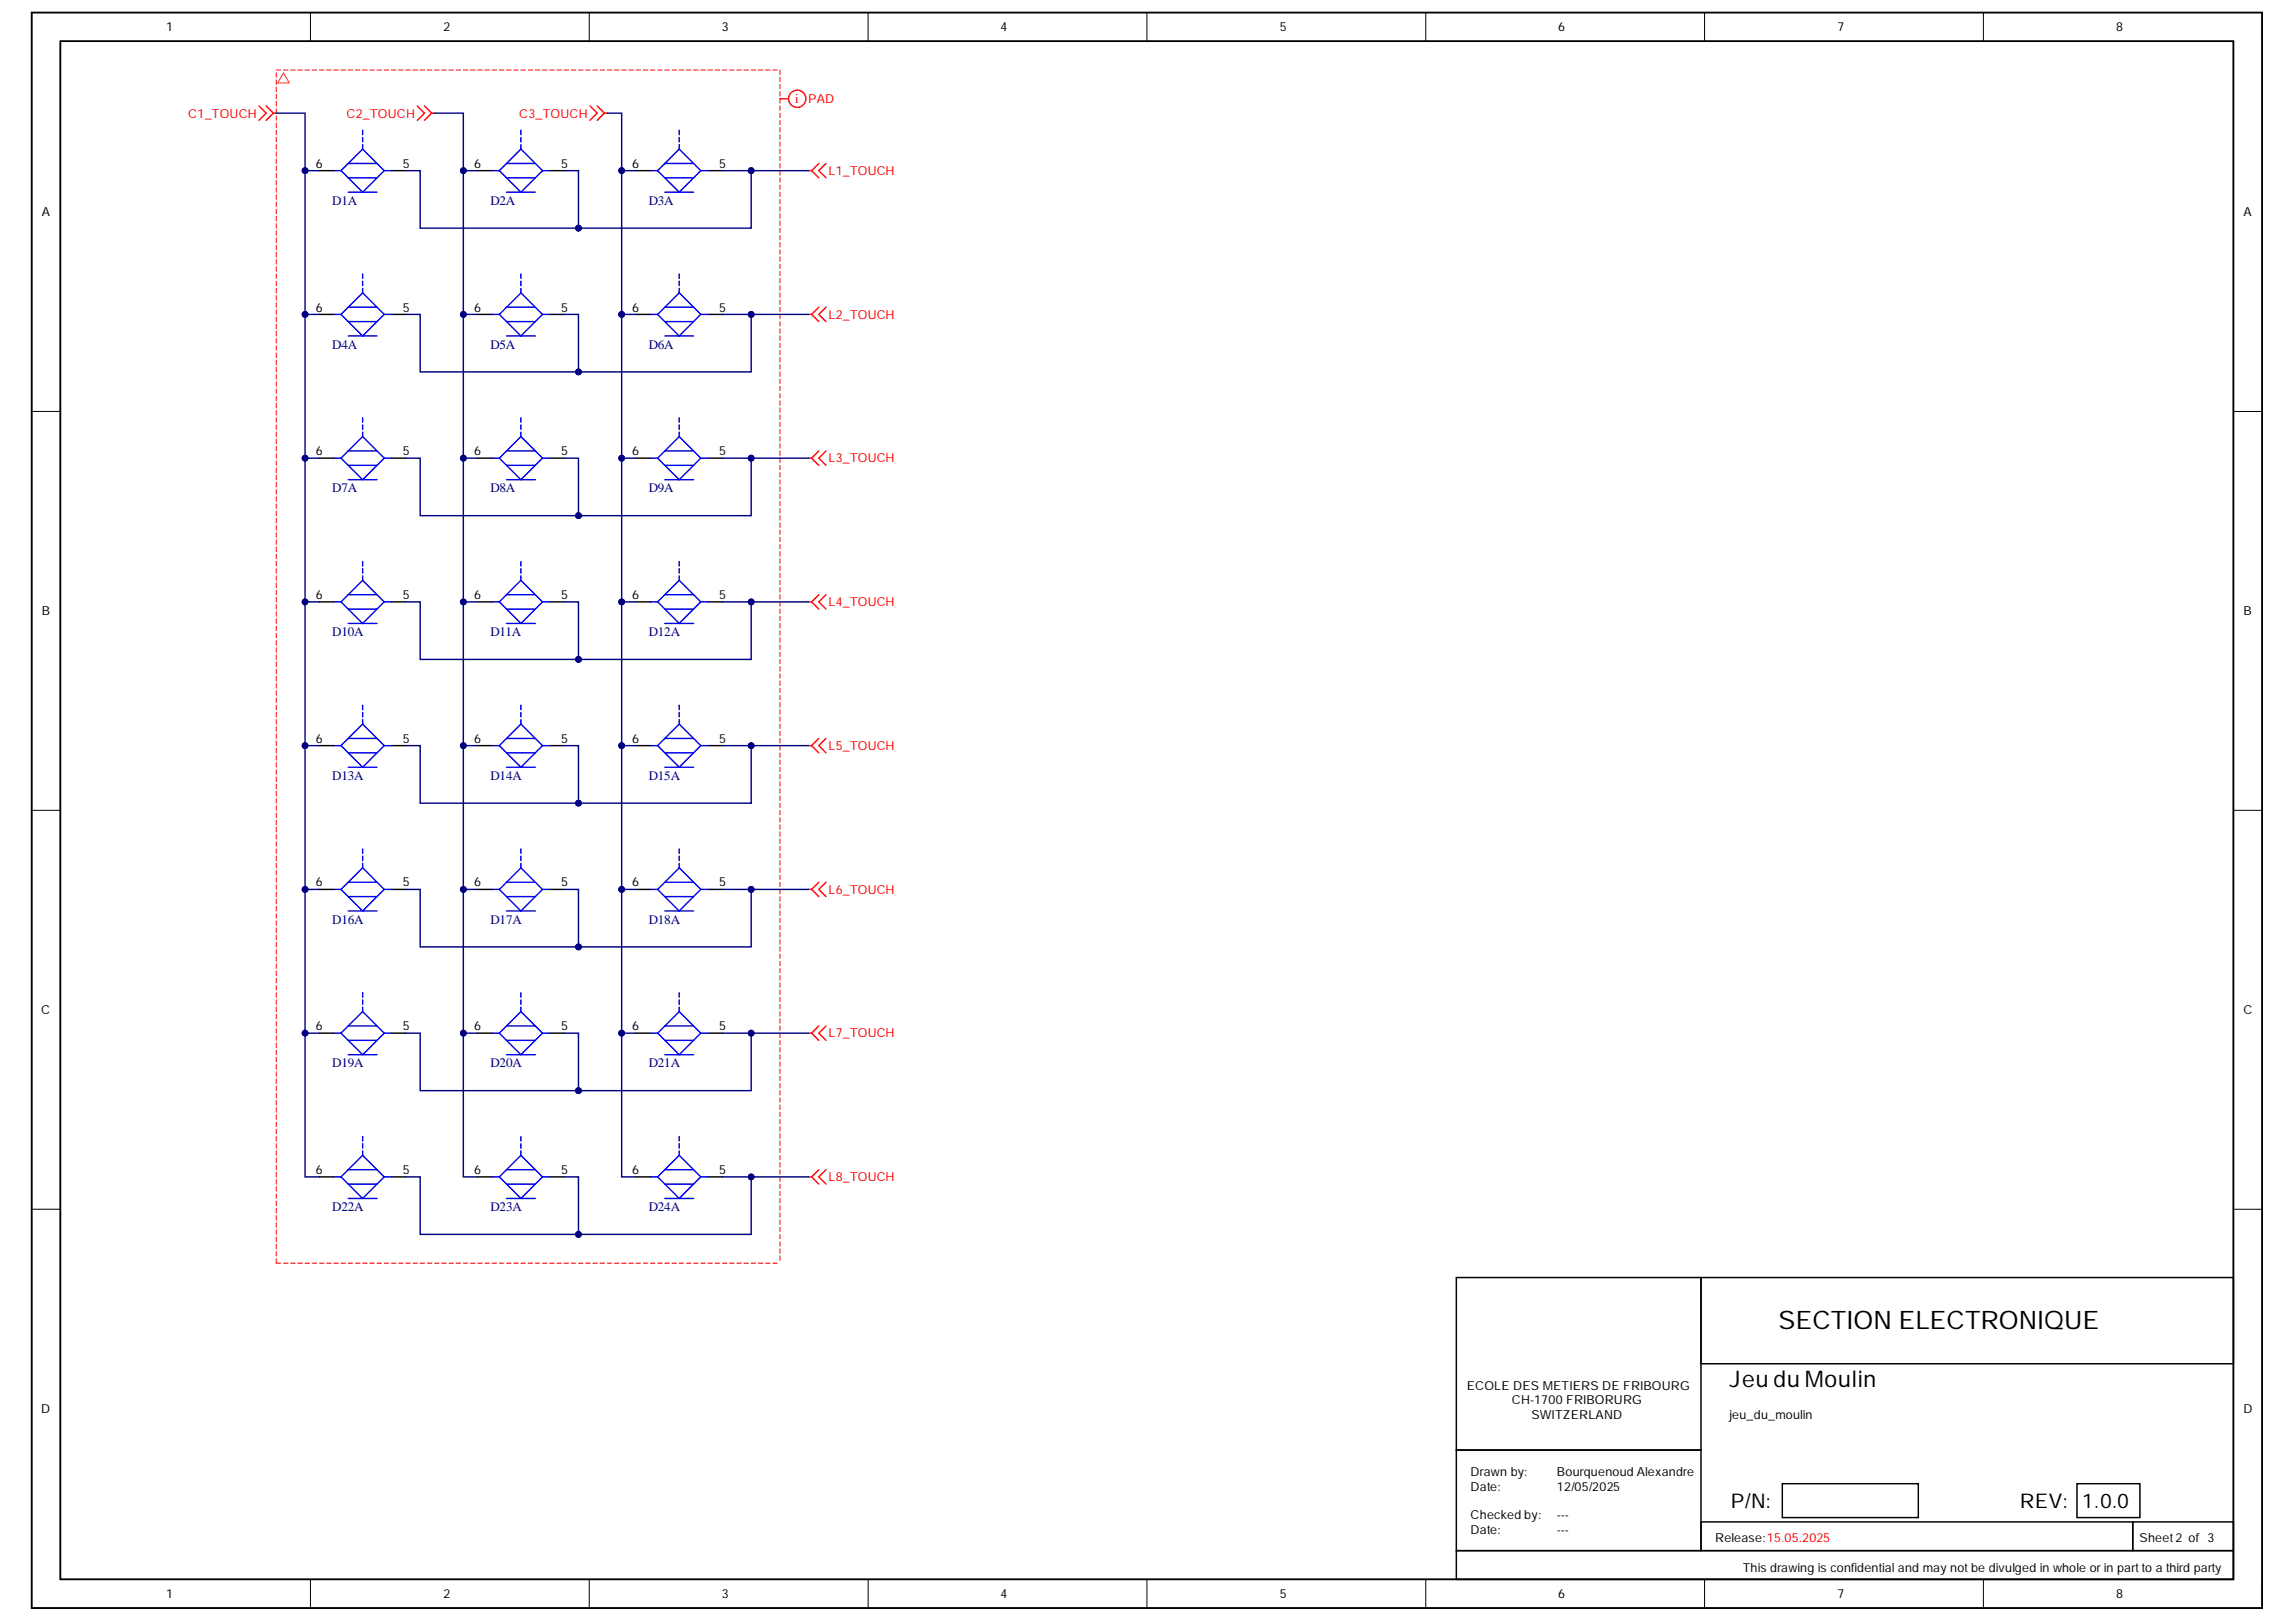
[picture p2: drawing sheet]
<svg xmlns="http://www.w3.org/2000/svg" width="297mm" height="210mm" viewBox="0 0 297 210" stroke-linecap="round" stroke-linejoin="round" font-family="sans-serif">
<defs><g id="words">
<text font-size="3.3" x="230.1" y="172">SECTION ELECTRONIQUE</text>
<text font-size="3" x="223.8" y="179.5">Jeu du Moulin</text>
<g font-size="2.6">
<text x="223.9" y="195.1">P/N:</text>
<text x="261.3" y="195.1">REV:</text>
<text x="269.4" y="195.1">1.0.0</text>
</g>
<text font-size="1.7" fill="#f00" x="102.9" y="13.4">i</text>
<g font-size="1.7" fill="#000080">
<text x="43" y="26.5">D1A</text>
<text x="63.4" y="26.5">D2A</text>
<text x="83.9" y="26.5">D3A</text>
<text x="43" y="45.1">D4A</text>
<text x="63.4" y="45.1">D5A</text>
<text x="83.9" y="45.1">D6A</text>
<text x="43" y="63.7">D7A</text>
<text x="63.4" y="63.7">D8A</text>
<text x="83.9" y="63.7">D9A</text>
<text x="43" y="82.3">D10A</text>
<text x="63.4" y="82.3">D11A</text>
<text x="83.9" y="82.3">D12A</text>
<text x="43" y="100.9">D13A</text>
<text x="63.4" y="100.9">D14A</text>
<text x="83.9" y="100.9">D15A</text>
<text x="43" y="119.5">D16A</text>
<text x="63.4" y="119.5">D17A</text>
<text x="83.9" y="119.5">D18A</text>
<text x="43" y="138.1">D19A</text>
<text x="63.4" y="138.1">D20A</text>
<text x="83.9" y="138.1">D21A</text>
<text x="43" y="156.7">D22A</text>
<text x="63.4" y="156.7">D23A</text>
<text x="83.9" y="156.7">D24A</text>
</g>
<g font-size="1.6">
<text x="21.5" y="4.1">1</text>
<text x="57.4" y="4.1">2</text>
<text x="93.4" y="4.1">3</text>
<text x="129.4" y="4.1">4</text>
<text x="165.6" y="4.1">5</text>
<text x="201.6" y="4.1">6</text>
<text x="237.7" y="4.1">7</text>
<text x="273.8" y="4.1">8</text>
<text x="40.9" y="21.7">6</text>
<text x="52.1" y="21.7">5</text>
<text x="61.3" y="21.7">6</text>
<text x="72.6" y="21.7">5</text>
<text x="81.8" y="21.7">6</text>
<text x="93.1" y="21.7">5</text>
<text x="5.4" y="28">A</text>
<text x="290.3" y="28">A</text>
<text x="40.9" y="40.3">6</text>
<text x="52.1" y="40.3">5</text>
<text x="61.3" y="40.3">6</text>
<text x="72.6" y="40.3">5</text>
<text x="81.8" y="40.3">6</text>
<text x="93.1" y="40.3">5</text>
<text x="40.9" y="58.9">6</text>
<text x="52.1" y="58.9">5</text>
<text x="61.3" y="58.9">6</text>
<text x="72.6" y="58.9">5</text>
<text x="81.8" y="58.9">6</text>
<text x="93.1" y="58.9">5</text>
<text x="40.9" y="77.5">6</text>
<text x="52.1" y="77.5">5</text>
<text x="61.3" y="77.5">6</text>
<text x="72.6" y="77.5">5</text>
<text x="81.8" y="77.5">6</text>
<text x="93.1" y="77.5">5</text>
<text x="5.4" y="79.6">B</text>
<text x="290.3" y="79.6">B</text>
<text x="40.9" y="96.1">6</text>
<text x="52.1" y="96.1">5</text>
<text x="61.3" y="96.1">6</text>
<text x="72.6" y="96.1">5</text>
<text x="81.8" y="96.1">6</text>
<text x="93.1" y="96.1">5</text>
<text x="40.9" y="114.7">6</text>
<text x="52.1" y="114.7">5</text>
<text x="61.3" y="114.7">6</text>
<text x="72.6" y="114.7">5</text>
<text x="81.8" y="114.7">6</text>
<text x="93.1" y="114.7">5</text>
<text x="5.3" y="131.3">C</text>
<text x="290.3" y="131.3">C</text>
<text x="40.9" y="133.3">6</text>
<text x="52.1" y="133.3">5</text>
<text x="61.3" y="133.3">6</text>
<text x="72.6" y="133.3">5</text>
<text x="81.8" y="133.3">6</text>
<text x="93.1" y="133.3">5</text>
<text x="40.9" y="151.9">6</text>
<text x="52.1" y="151.9">5</text>
<text x="61.3" y="151.9">6</text>
<text x="72.6" y="151.9">5</text>
<text x="81.8" y="151.9">6</text>
<text x="93.1" y="151.9">5</text>
<text x="189.8" y="179.9">ECOLE DES METIERS DE FRIBOURG</text>
<text x="5.3" y="182.8">D</text>
<text x="195.6" y="181.7">CH-1700 FRIBORURG</text>
<text x="198.1" y="183.6">SWITZERLAND</text>
<text x="223.8" y="183.6">jeu_du_moulin</text>
<text x="290.3" y="182.8">D</text>
<text x="190.3" y="191">Drawn by:</text>
<text x="201.4" y="191">Bourquenoud Alexandre</text>
<text x="190.3" y="192.9">Date:</text>
<text x="190.3" y="196.6">Checked by:</text>
<text x="201.4" y="192.9">12/05/2025</text>
<text x="201.4" y="196.6">---</text>
<text x="190.3" y="198.5">Date:</text>
<text x="201.4" y="198.5">---</text>
<text x="221.9" y="199.6">Release:15.05.2025</text>
<text x="225.5" y="203.4">This drawing is confidential and may not be divulged in whole or in partto a third party</text>
<text x="276.8" y="199.6">Sheet2 of 3</text>
<text x="21.5" y="206.8">1</text>
<text x="57.4" y="206.8">2</text>
<text x="93.4" y="206.8">3</text>
<text x="129.4" y="206.8">4</text>
<text x="165.6" y="206.8">5</text>
<text x="201.6" y="206.8">6</text>
<text x="237.7" y="206.8">7</text>
<text x="273.8" y="206.8">8</text>
</g>
<g font-size="1.6" fill="#f00">
<text x="24.4" y="15.2">C1_TOUCH</text>
<text x="44.8" y="15.2">C2_TOUCH</text>
<text x="67.2" y="15.2">C3_TOUCH</text>
<text x="104.6" y="13.4">PAD</text>
<text x="107.2" y="22.7">L1_TOUCH</text>
<text x="107.2" y="41.2">L2_TOUCH</text>
<text x="107.2" y="59.8">L3_TOUCH</text>
<text x="107.2" y="78.4">L4_TOUCH</text>
<text x="107.2" y="97">L5_TOUCH</text>
<text x="107.2" y="115.6">L6_TOUCH</text>
<text x="107.2" y="134.2">L7_TOUCH</text>
<text x="107.2" y="152.8">L8_TOUCH</text>
</g>
</g></defs>
<path d="M4.1 1.6h288.6v206.5h-288.6z" fill="none" stroke="#000" stroke-width=".13"/>
<path d="M7.8 5.3h281.1v199.1h-281.1z" fill-rule="evenodd" fill="#fff"/>
<g fill="none" stroke="#000" stroke-width=".13">
<path d="M4.1 1.6h3.7M7.8 5.3h281.1v199.1h-281.1zM40.2 1.6v3.7M76.2 1.6v3.7M112.3 1.6v3.7M148.4 1.6v3.7M184.5 1.6v3.7M220.5 1.6v3.7M256.6 1.6v3.7M288.9 1.6h3.8v3.7M4.1 53.2h3.7M288.9 53.3h3.8"/>
<path d="M4.1 104.9h3.7M288.9 104.9h3.8M4.1 156.5h3.7M288.9 156.5h3.8M40.2 204.4v3.7M76.2 204.4v3.7M112.3 204.4v3.7M148.4 204.4v3.7M184.5 204.4v3.7M220.5 204.4v3.7M256.6 204.4v3.7M292.7 204.4v3.7"/>
</g>
<path d="M4.1 1.6h288.6v206.5h-288.6zM7.8 5.3h281.1v199.1h-281.1zM188.4 165.3h31.7v22.4h-31.7zM220.1 165.3h68.8v11.2h-68.8zM188.4 187.7h31.7v13h-31.7zM220.1 197h55.8v3.7h-55.8zM230.6 192h17.6v4.4h-17.6zM268.7 192h8.1v4.4h-8.1zM275.9 197h13v3.7h-13zM188.4 200.7h100.5v3.7h-100.5z" fill="none" stroke="#000" stroke-width=".19"/>
<g fill="none" stroke="#000" stroke-width=".18">
<path d="M41.3 22.1h1.9M50.6 22.1h1.9M61.8 22.1h1.9M71.1 22.1h1.9M82.3 22.1h1.8M91.6 22.1h1.9M41.3 40.7h1.9M41.3 59.3h1.9M50.6 40.7h1.9M50.6 59.3h1.9M61.8 40.7h1.9M61.8 59.3h1.9"/>
<path d="M71.1 40.7h1.9M71.1 59.3h1.9M82.3 40.7h1.8M82.3 59.3h1.8M91.6 40.7h1.9M91.6 59.3h1.9M41.3 77.9h1.9M50.6 77.9h1.9M61.8 77.9h1.9M71.1 77.9h1.9M82.3 77.9h1.8M91.6 77.9h1.9"/>
<path d="M41.3 96.5h1.9M50.6 96.5h1.9M61.8 96.5h1.9M71.1 96.5h1.9M82.3 96.5h1.8M91.6 96.5h1.9M41.3 115.1h1.9M50.6 115.1h1.9M61.8 115.1h1.9M71.1 115.1h1.9M82.3 115.1h1.8M91.6 115.1h1.9"/>
<path d="M41.3 133.7h1.9M50.6 133.7h1.9M61.8 133.7h1.9M71.1 133.7h1.9M82.3 133.7h1.8M91.6 133.7h1.9M41.3 152.3h1.9M50.6 152.3h1.9M61.8 152.3h1.9M71.1 152.3h1.9M82.3 152.3h1.8M91.6 152.3h1.9"/>
</g>
<g fill="none" stroke="#00f" stroke-width=".18">
<path d="M46.9 19.3l2.8 2.8M46.9 19.3l-1.9 1.9M46.9 16.8v.6M46.9 17.8v.6M46.9 18.7v.6M67.4 19.3l2.8 2.8M67.4 19.3l-2.8 2.8M67.4 16.8v.6M67.4 17.8v.6M67.4 18.7v.6M87.9 19.3l2.8 2.8M87.9 19.3l-2.8 2.8"/>
<path d="M87.9 16.8v.6M87.9 17.8v.6M87.9 18.7v.6M43.2 22.1h.9M44.1 22.1l2.8 2.8 2.8-2.8M45 21.2l-.9 .9M45 24.9h3.8M45 23h3.8M45 21.2h3.8M45 39.8l-.9 .9M45 39.8h3.8M46.9 35.5v.5"/>
<path d="M46.9 36.4v.6M46.9 37.3v.6M46.9 37.9l2.8 2.8M46.9 37.9l-1.9 1.9M49.7 22.1h.9M63.7 22.1h.9M64.6 22.1l2.8 2.8 2.8-2.8M65.5 24.9h3.8M65.5 23h3.8M65.5 21.2h3.8M65.5 39.8h3.8M67.4 35.5v.5"/>
<path d="M67.4 36.4v.6M67.4 37.3v.6M67.4 37.9l2.8 2.8M67.4 37.9l-2.8 2.8M70.2 22.1h.9M84.1 22.1h1M85.1 22.1l2.8 2.8 2.8-2.8M86 24.9h3.7M86 23h3.7M86 21.2h3.7M86 39.8h3.7M87.9 35.5v.5"/>
<path d="M87.9 36.4v.6M87.9 37.3v.6M87.9 37.9l2.8 2.8M87.9 37.9l-2.8 2.8M90.7 22.1h.9M43.2 40.7h.9M43.2 59.3h.9M44.1 40.7l2.8 2.8 2.8-2.8M44.1 59.3l2.8 2.8 2.8-2.8M45 43.5h3.8M45 41.6h3.8M45 58.4l-.9 .9"/>
<path d="M45 58.4h3.8M46.9 54.1v.5M46.9 55v.6M46.9 55.9v.6M46.9 56.5l2.8 2.8M46.9 56.5l-1.9 1.9M49.7 40.7h.9M49.7 59.3h.9M63.7 40.7h.9M63.7 59.3h.9M64.6 40.7l2.8 2.8 2.8-2.8M64.6 59.3l2.8 2.8 2.8-2.8"/>
<path d="M65.5 43.5h3.8M65.5 41.6h3.8M65.5 58.4h3.8M67.4 54.1v.5M67.4 55v.6M67.4 55.9v.6M67.4 56.5l2.8 2.8M67.4 56.5l-2.8 2.8M70.2 40.7h.9M70.2 59.3h.9M84.1 40.7h1M84.1 59.3h1"/>
<path d="M85.1 40.7l2.8 2.8 2.8-2.8M85.1 59.3l2.8 2.8 2.8-2.8M86 43.5h3.7M86 41.6h3.7M86 58.4h3.7M87.9 54.1v.5M87.9 55v.6M87.9 55.9v.6M87.9 56.5l2.8 2.8M87.9 56.5l-2.8 2.8M90.7 40.7h.9M90.7 59.3h.9"/>
<path d="M43.2 77.9h.9M44.1 77.9l2.8 2.8 2.8-2.8M45 62.1h3.8M45 60.2h3.8M45 77l-.9 .9M45 78.8h3.8M45 77h3.8M46.9 72.7v.5M46.9 73.6v.6M46.9 74.5v.6M46.9 75.1l2.8 2.8M46.9 75.1l-1.9 1.9"/>
<path d="M49.7 77.9h.9M63.7 77.9h.9M64.6 77.9l2.8 2.8 2.8-2.8M65.5 62.1h3.8M65.5 60.2h3.8M65.5 78.8h3.8M65.5 77h3.8M67.4 72.7v.5M67.4 73.6v.6M67.4 74.5v.6M67.4 75.1l2.8 2.8M67.4 75.1l-2.8 2.8"/>
<path d="M70.2 77.9h.9M84.1 77.9h1M85.1 77.9l2.8 2.8 2.8-2.8M86 62.1h3.7M86 60.2h3.7M86 78.8h3.7M86 77h3.7M87.9 72.7v.5M87.9 73.6v.6M87.9 74.5v.6M87.9 75.1l2.8 2.8M87.9 75.1l-2.8 2.8"/>
<path d="M90.7 77.9h.9M43.2 96.5h.9M44.1 96.5l2.8 2.8 2.8-2.8M45 80.7h3.8M45 95.6l-.9 .9M45 99.3h3.8M45 97.4h3.8M45 95.6h3.8M46.9 91.3v.5M46.9 92.2v.6M46.9 93.1v.6M46.9 93.7l2.8 2.8"/>
<path d="M46.9 93.7l-1.9 1.9M49.7 96.5h.9M63.7 96.5h.9M64.6 96.5l2.8 2.8 2.8-2.8M65.5 80.7h3.8M65.5 99.3h3.8M65.5 97.4h3.8M65.5 95.6h3.8M67.4 91.3v.5M67.4 92.2v.6M67.4 93.1v.6M67.4 93.7l2.8 2.8"/>
<path d="M67.4 93.7l-2.8 2.8M70.2 96.5h.9M84.1 96.5h1M85.1 96.5l2.8 2.8 2.8-2.8M86 80.7h3.7M86 99.3h3.7M86 97.4h3.7M86 95.6h3.7M87.9 91.3v.5M87.9 92.2v.6M87.9 93.1v.6M87.9 93.7l2.8 2.8"/>
<path d="M87.9 93.7l-2.8 2.8M90.7 96.5h.9M43.2 115.1h.9M44.1 115.1l2.8 2.8 2.8-2.8M45 117.9h3.8M45 116h3.8M45 114.2h3.8M46.9 109.9v.5M46.9 110.8v.6M46.9 111.7v.6M46.9 112.3l2.8 2.8M46.9 112.3l-2.8 2.8"/>
<path d="M49.7 115.1h.9M63.7 115.1h.9M64.6 115.1l2.8 2.8 2.8-2.8M65.5 117.9h3.8M65.5 116h3.8M65.5 114.2h3.8M67.4 109.9v.5M67.4 110.8v.6M67.4 111.7v.6M67.4 112.3l2.8 2.8M67.4 112.3l-2.8 2.8M70.2 115.1h.9"/>
<path d="M84.1 115.1h1M85.1 115.1l2.8 2.8 2.8-2.8M86 117.9h3.7M86 116h3.7M86 114.2h3.7M87.9 109.9v.5M87.9 110.8v.6M87.9 111.7v.6M87.9 112.3l2.8 2.8M87.9 112.3l-2.8 2.8M90.7 115.1h.9M43.2 133.7h.9"/>
<path d="M44.1 133.7l2.8 2.8 2.8-2.8M45 132.8l-.9 .9M45 136.5h3.8M45 134.6h3.8M45 132.8h3.8M46.9 128.5v.6M46.9 129.4v.6M46.9 130.3v.6M46.9 130.9l2.8 2.8M46.9 130.9l-1.9 1.9M49.7 133.7h.9M63.7 133.7h.9"/>
<path d="M64.6 133.7l2.8 2.8 2.8-2.8M65.5 136.5h3.8M65.5 134.6h3.8M65.5 132.8h3.8M67.4 128.5v.6M67.4 129.4v.6M67.4 130.3v.6M67.4 130.9l2.8 2.8M67.4 130.9l-2.8 2.8M70.2 133.7h.9M84.1 133.7h1M85.1 133.7l2.8 2.8 2.8-2.8"/>
<path d="M86 136.5h3.7M86 134.6h3.7M86 132.8h3.7M87.9 128.5v.6M87.9 129.4v.6M87.9 130.3v.6M87.9 130.9l2.8 2.8M87.9 130.9l-2.8 2.8M90.7 133.7h.9M43.2 152.3h.9M44.1 152.3l2.8 2.8 2.8-2.8M45 151.4l-.9 .9"/>
<path d="M45 155.1h3.8M45 153.2h3.8M45 151.4h3.8M46.9 147.1v.6M46.9 148v.6M46.9 148.9v.6M46.9 149.5l2.8 2.8M46.9 149.5l-1.9 1.9M49.7 152.3h.9M63.7 152.3h.9M64.6 152.3l2.8 2.8 2.8-2.8M65.5 155.1h3.8"/>
<path d="M65.5 153.2h3.8M65.5 151.4h3.8M67.4 147.1v.6M67.4 148v.6M67.4 148.9v.6M67.4 149.5l2.8 2.8M67.4 149.5l-2.8 2.8M70.2 152.3h.9M84.1 152.3h1M85.1 152.3l2.8 2.8 2.8-2.8M86 155.1h3.7M86 153.2h3.7"/>
<path d="M86 151.4h3.7M87.9 147.1v.6M87.9 148v.6M87.9 148.9v.6M87.9 149.5l2.8 2.8M87.9 149.5l-2.8 2.8M90.7 152.3h.9"/>
</g>
<g fill="none" stroke="#f00" stroke-width=".18">
<path d="M33.5 13.7l.9 .9-.9 1M34.4 13.7l1 .9M35.4 14.6l-1 1M35.4 14.6h.3M54 13.7l.9 .9-.9 1M54.9 13.7l1 .9M55.9 14.6h.3M55.9 14.6l-1 1M76.3 13.7l1 .9-1 1M77.3 13.7l.9 .9M78.2 14.6h.4M78.2 14.6l-.9 1"/>
<path d="M100.9 12.8h1.1M104.6 22.1h.4M105 22.1l.9 .9M105.9 21.2l-.9 .9M105.9 39.8l-.9 .9M106.9 21.2l-1 .9 1 .9M106.9 39.8l-1 .9 1 .9M104.6 59.3h.4M104.6 40.7h.4M105 59.3l.9 .9M105 40.7l.9 .9M105.9 58.4l-.9 .9"/>
<path d="M106.9 58.4l-1 .9 1 .9M104.6 77.9h.4M105 77.9l.9 .9M105.9 77l-.9 .9M106.9 77l-1 .9 1 .9M104.6 96.5h.4M105 96.5l.9 .9M105.9 95.6l-.9 .9M106.9 95.6l-1 .9 1 .9M104.6 115.1h.4M105 115.1l.9 .9M105.9 114.2l-.9 .9"/>
<path d="M106.9 114.2l-1 .9 1 .9M104.6 133.7h.4M105 133.7l.9 .9M105.9 132.8l-.9 .9M106.9 132.8l-1 .9 1 .9M104.6 152.3h.4M105 152.3l.9 .9M105.9 151.4l-.9 .9M106.9 151.4l-1 .9 1 .9"/>
<circle cx="103.1" cy="12.8" r="1.12"/>
</g>
<g fill="none" stroke="#f00" stroke-width=".13">
<path d="M35.7 9.4v.6M35.7 10.3v.6M35.7 11.3v.6M35.7 12.2v.6M35.7 13.1v.6M35.7 14.1v.5M35.7 15v.6M35.7 15.9v.6M35.7 16.8v.6M35.7 17.8v.6M35.7 18.7v.6M35.7 19.6v.6"/>
<path d="M35.7 9.1h.6M36.7 9.1h.6M37.6 9.1h.6M38.5 9.1h.6M39.5 9.1h.5M40.4 9.1h.6M41.3 9.1h.6M42.3 9.1h.5M43.2 9.1h.6M44.1 9.1h.6M45 9.1h.6M46 9.1h.6"/>
<path d="M46.9 9.1h.6M47.8 9.1h.6M48.8 9.1h.6M49.7 9.1h.6M50.6 9.1h.6M51.6 9.1h.5M52.5 9.1h.6M53.4 9.1h.6M54.4 9.1h.5M55.3 9.1h.6M56.2 9.1h.6M57.2 9.1h.5"/>
<path d="M58.1 9.1h.6M59 9.1h.6M59.9 9.1h.6M60.9 9.1h.6M61.8 9.1h.6M62.7 9.1h.6M63.7 9.1h.6M64.6 9.1h.6M65.5 9.1h.6M66.5 9.1h.5M67.4 9.1h.6M68.3 9.1h.6"/>
<path d="M69.3 9.1h.5M70.2 9.1h.6M71.1 9.1h.6M72 9.1h.6M73 9.1h.6M73.9 9.1h.6M74.8 9.1h.6M75.8 9.1h.5M76.7 9.1h.6M77.6 9.1h.6M78.6 9.1h.5M79.5 9.1h.6"/>
<path d="M80.4 9.1h.6M81.4 9.1h.5M82.3 9.1h.6M83.2 9.1h.6M84.1 9.1h.6M85.1 9.1h.6M86 9.1h.6M86.9 9.1h.6M87.9 9.1h.6M88.8 9.1h.6M89.7 9.1h.6M90.7 9.1h.5"/>
<path d="M91.6 9.1h.6M92.5 9.1h.6M93.5 9.1h.5M94.4 9.1h.6M95.3 9.1h.6M96.3 9.1h.5M97.2 9.1h.6M98.1 9.1h.6M99 9.1h.6M100 9.1h.6M100.9 9.1v.5M100.9 10v.6"/>
<path d="M100.9 10.9v.6M100.9 11.9v.5M100.9 12.8v.6M100.9 13.7v.6M100.9 14.6v.6M100.9 15.6v.6M100.9 16.5v.6M100.9 17.4v.6M100.9 18.4v.5M100.9 19.3v.6M35.7 20.6v.6M35.7 21.5v.6"/>
<path d="M35.7 22.4v.6M35.7 23.4v.5M35.7 24.3v.6M35.7 25.2v.6M35.7 26.2v.5M35.7 27.1v.6M35.7 28v.6M35.7 28.9v.6M35.7 29.9v.6M35.7 30.8v.6M35.7 31.7v.6M35.7 32.7v.5"/>
<path d="M35.7 33.6v.6M35.7 34.5v.6M35.7 35.5v.5M35.7 36.4v.6M35.7 37.3v.6M35.7 38.2v.6M35.7 39.2v.6M100.9 20.2v.6M100.9 21.2v.5M100.9 22.1v.6M100.9 23v.6M100.9 23.9v.6"/>
<path d="M100.9 24.9v.6M100.9 25.8v.6M100.9 26.7v.6M100.9 27.7v.5M100.9 28.6v.6M100.9 29.5v.6M100.9 30.5v.5M100.9 31.4v.6M100.9 32.3v.6M100.9 33.2v.6M100.9 34.2v.6M100.9 35.1v.6"/>
<path d="M100.9 36v.6M100.9 37v.5M100.9 37.9v.6M100.9 38.8v.6M100.9 39.8v.5M35.7 40.1v.6M35.7 41v.6M35.7 42v.5M35.7 42.9v.6M35.7 43.8v.6M35.7 44.8v.5M35.7 45.7v.6"/>
<path d="M35.7 46.6v.6M35.7 47.5v.6M35.7 48.5v.6M35.7 49.4v.6M35.7 50.3v.6M35.7 51.3v.6M35.7 52.2v.6M35.7 53.1v.6M35.7 54.1v.5M35.7 55v.6M35.7 55.9v.6M35.7 56.8v.6"/>
<path d="M35.7 57.8v.6M35.7 58.7v.6M35.7 59.6v.6M100.9 40.7v.6M100.9 41.6v.6M100.9 42.5v.6M100.9 43.5v.6M100.9 44.4v.6M100.9 45.3v.6M100.9 46.3v.5M100.9 47.2v.6M100.9 48.1v.6"/>
<path d="M100.9 49.1v.5M100.9 50v.6M100.9 50.9v.6M100.9 51.9v.5M100.9 52.8v.6M100.9 53.7v.6M100.9 54.6v.6M100.9 55.6v.6M100.9 56.5v.6M100.9 57.4v.6M100.9 58.4v.5M100.9 59.3v.6"/>
<path d="M35.7 60.6v.5M35.7 61.5v.6M35.7 62.4v.6M35.7 63.4v.5M35.7 64.3v.6M35.7 65.2v.6M35.7 66.2v.5M35.7 67.1v.6M35.7 68v.6M35.7 68.9v.6M35.7 69.9v.6M35.7 70.8v.6"/>
<path d="M35.7 71.7v.6M35.7 72.7v.5M35.7 73.6v.6M35.7 74.5v.6M35.7 75.4v.6M35.7 76.4v.6M35.7 77.3v.6M35.7 78.2v.6M35.7 79.2v.6M100.9 60.2v.6M100.9 61.1v.6M100.9 62.1v.6"/>
<path d="M100.9 63v.6M100.9 63.9v.6M100.9 64.9v.6M100.9 65.8v.6M100.9 66.7v.6M100.9 67.7v.5M100.9 68.6v.6M100.9 69.5v.6M100.9 70.5v.5M100.9 71.4v.6M100.9 72.3v.6M100.9 73.2v.6"/>
<path d="M100.9 74.2v.6M100.9 75.1v.6M100.9 76v.6M100.9 77v.5M100.9 77.9v.6M100.9 78.8v.6M100.9 79.8v.5M35.7 80.1v.6M35.7 81v.6M35.7 82v.5M35.7 82.9v.6M35.7 83.8v.6"/>
<path d="M35.7 84.8v.5M35.7 85.7v.6M35.7 86.6v.6M35.7 87.5v.6M35.7 88.5v.6M35.7 89.4v.6M35.7 90.3v.6M35.7 91.3v.5M35.7 92.2v.6M35.7 93.1v.6M35.7 94.1v.5M35.7 95v.6"/>
<path d="M35.7 95.9v.6M35.7 96.8v.6M35.7 97.8v.6M35.7 98.7v.6M35.7 99.6v.6M100.9 80.7v.6M100.9 81.6v.6M100.9 82.5v.6M100.9 83.5v.6M100.9 84.4v.6M100.9 85.3v.6M100.9 86.3v.5"/>
<path d="M100.9 87.2v.6M100.9 88.1v.6M100.9 89.1v.5M100.9 90v.6M100.9 90.9v.6M100.9 91.8v.6M100.9 92.8v.6M100.9 93.7v.6M100.9 94.6v.6M100.9 95.6v.5M100.9 96.5v.6M100.9 97.4v.6"/>
<path d="M100.9 98.4v.5M100.9 99.3v.6M35.7 100.6v.5M35.7 101.5v.6M35.7 102.4v.6M35.7 103.4v.5M35.7 104.3v.6M35.7 105.2v.6M35.7 106.1v.6M35.7 107.1v.6M35.7 108v.6M35.7 108.9v.6"/>
<path d="M35.7 109.9v.5M35.7 110.8v.6M35.7 111.7v.6M35.7 112.7v.5M35.7 113.6v.6M35.7 114.5v.6M35.7 115.4v.6M35.7 116.4v.6M35.7 117.3v.6M35.7 118.2v.6M35.7 119.2v.5M100.9 100.2v.6"/>
<path d="M100.9 101.1v.6M100.9 102.1v.6M100.9 103v.6M100.9 103.9v.6M100.9 104.9v.5M100.9 105.8v.6M100.9 106.7v.6M100.9 107.7v.5M100.9 108.6v.6M100.9 109.5v.6M100.9 110.4v.6M100.9 111.4v.6"/>
<path d="M100.9 112.3v.6M100.9 113.2v.6M100.9 114.2v.6M100.9 115.1v.6M100.9 116v.6M100.9 117v.5M100.9 117.9v.6M100.9 118.8v.6M100.9 119.7v.6M35.7 120.1v.6M35.7 121v.6M35.7 122v.5"/>
<path d="M35.7 122.9v.6M35.7 123.8v.6M35.7 124.7v.6M35.7 125.7v.6M35.7 126.6v.6M35.7 127.5v.6M35.7 128.5v.6M35.7 129.4v.6M35.7 130.3v.6M35.7 131.3v.5M35.7 132.2v.6M35.7 133.1v.6"/>
<path d="M35.7 134v.6M35.7 135v.6M35.7 135.9v.6M35.7 136.8v.6M35.7 137.8v.6M35.7 138.7v.6M35.7 139.6v.6M100.9 120.7v.6M100.9 121.6v.6M100.9 122.5v.6M100.9 123.5v.5M100.9 124.4v.6"/>
<path d="M100.9 125.3v.6M100.9 126.3v.5M100.9 127.2v.6M100.9 128.1v.6M100.9 129.1v.5M100.9 130v.6M100.9 130.9v.6M100.9 131.8v.6M100.9 132.8v.6M100.9 133.7v.6M100.9 134.6v.6M100.9 135.6v.5"/>
<path d="M100.9 136.5v.6M100.9 137.4v.6M100.9 138.4v.5M100.9 139.3v.6M35.7 140.6v.5M35.7 141.5v.6M35.7 142.4v.6M35.7 143.3v.6M35.7 144.3v.6M35.7 145.2v.6M35.7 146.1v.6M35.7 147.1v.6"/>
<path d="M35.7 148v.6M35.7 148.9v.6M35.7 149.9v.5M35.7 150.8v.6M35.7 151.7v.6M35.7 152.7v.5M35.7 153.6v.6M35.7 154.5v.6M35.7 155.4v.6M35.7 156.4v.6M35.7 157.3v.6M35.7 158.2v.6"/>
<path d="M35.7 159.2v.5M100.9 140.2v.6M100.9 141.1v.6M100.9 142.1v.6M100.9 143v.6M100.9 143.9v.6M100.9 144.9v.5M100.9 145.8v.6M100.9 146.7v.6M100.9 147.7v.5M100.9 148.6v.6M100.9 149.5v.6"/>
<path d="M100.9 150.4v.6M100.9 151.4v.6M100.9 152.3v.6M100.9 153.2v.6M100.9 154.2v.5M100.9 155.1v.6M100.9 156v.6M100.9 157v.5M100.9 157.9v.6M100.9 158.8v.6M100.9 159.7v.6M35.7 160.1v.6"/>
<path d="M35.7 161v.6M35.7 162v.5M35.7 162.9v.6h.6M36.7 163.5h.6M37.6 163.5h.6M38.5 163.5h.6M39.5 163.5h.5M40.4 163.5h.6M41.3 163.5h.6M42.3 163.5h.5M43.2 163.5h.6M44.1 163.5h.6"/>
<path d="M45 163.5h.6M46 163.5h.6M46.9 163.5h.6M47.8 163.5h.6M48.8 163.5h.6M49.7 163.5h.6M50.6 163.5h.6M51.6 163.5h.5M52.5 163.5h.6M53.4 163.5h.6M54.4 163.5h.5M55.3 163.5h.6"/>
<path d="M56.2 163.5h.6M57.2 163.5h.5M58.1 163.5h.6M59 163.5h.6M59.9 163.5h.6M60.9 163.5h.6M61.8 163.5h.6M62.7 163.5h.6M63.7 163.5h.6M64.6 163.5h.6M65.5 163.5h.6M66.5 163.5h.5"/>
<path d="M67.4 163.5h.6M68.3 163.5h.6M69.3 163.5h.5M70.2 163.5h.6M71.1 163.5h.6M72 163.5h.6M73 163.5h.6M73.9 163.5h.6M74.8 163.5h.6M75.8 163.5h.5M76.7 163.5h.6M77.6 163.5h.6"/>
<path d="M78.6 163.5h.5M79.5 163.5h.6M80.4 163.5h.6M81.4 163.5h.5M82.3 163.5h.6M83.2 163.5h.6M84.1 163.5h.6M85.1 163.5h.6M86 163.5h.6M86.9 163.5h.6M87.9 163.5h.6M88.8 163.5h.6"/>
<path d="M89.7 163.5h.6M90.7 163.5h.5M91.6 163.5h.6M92.5 163.5h.6M93.5 163.5h.5M94.4 163.5h.6M95.3 163.5h.6M96.3 163.5h.5M97.2 163.5h.6M98.1 163.5h.6M99 163.5h.6M100 163.5h.6"/>
<path d="M100.9 160.7v.6M100.9 161.6v.6M100.9 162.5v.6"/>
</g>
<path d="M36.7 9.4l.7 1.3h-1.5z" fill="none" stroke="#f33" stroke-width=".13"/>
<path d="M39.5 40.7h1.8" fill="none" stroke="#000080" stroke-width=".18"/>
<circle cx="39.5" cy="40.7" r=".37" fill="#000080"/>
<circle cx="39.5" cy="40.7" r=".37" fill="none" stroke="#000080" stroke-width=".13"/>
<path d="M39.5 59.3h1.8" fill="none" stroke="#000080" stroke-width=".18"/>
<circle cx="39.5" cy="59.3" r=".37" fill="#000080"/>
<circle cx="39.5" cy="59.3" r=".37" fill="none" stroke="#000080" stroke-width=".13"/>
<path d="M59.9 40.7h1.9" fill="none" stroke="#000080" stroke-width=".18"/>
<circle cx="59.9" cy="40.7" r=".37" fill="#000080"/>
<circle cx="59.9" cy="40.7" r=".37" fill="none" stroke="#000080" stroke-width=".13"/>
<path d="M59.9 59.3h1.9" fill="none" stroke="#000080" stroke-width=".18"/>
<circle cx="59.9" cy="59.3" r=".37" fill="#000080"/>
<circle cx="59.9" cy="59.3" r=".37" fill="none" stroke="#000080" stroke-width=".13"/>
<path d="M41.3 22.1h-1.8v55.8h1.8" fill="none" stroke="#000080" stroke-width=".18"/>
<circle cx="39.5" cy="22.1" r=".37" fill="#000080"/>
<circle cx="39.5" cy="22.1" r=".37" fill="none" stroke="#000080" stroke-width=".13"/>
<circle cx="39.5" cy="40.7" r=".37" fill="#000080"/>
<circle cx="39.5" cy="40.7" r=".37" fill="none" stroke="#000080" stroke-width=".13"/>
<circle cx="39.5" cy="59.3" r=".37" fill="#000080"/>
<circle cx="39.5" cy="59.3" r=".37" fill="none" stroke="#000080" stroke-width=".13"/>
<circle cx="39.5" cy="77.9" r=".37" fill="#000080"/>
<circle cx="39.5" cy="77.9" r=".37" fill="none" stroke="#000080" stroke-width=".13"/>
<path d="M80.4 40.7h1.9" fill="none" stroke="#000080" stroke-width=".18"/>
<circle cx="80.4" cy="40.7" r=".37" fill="#000080"/>
<circle cx="80.4" cy="40.7" r=".37" fill="none" stroke="#000080" stroke-width=".13"/>
<path d="M80.4 59.3h1.9" fill="none" stroke="#000080" stroke-width=".18"/>
<circle cx="80.4" cy="59.3" r=".37" fill="#000080"/>
<circle cx="80.4" cy="59.3" r=".37" fill="none" stroke="#000080" stroke-width=".13"/>
<path d="M61.8 22.1h-1.9v55.8h1.9" fill="none" stroke="#000080" stroke-width=".18"/>
<circle cx="59.9" cy="22.1" r=".37" fill="#000080"/>
<circle cx="59.9" cy="22.1" r=".37" fill="none" stroke="#000080" stroke-width=".13"/>
<circle cx="59.9" cy="40.7" r=".37" fill="#000080"/>
<circle cx="59.9" cy="40.7" r=".37" fill="none" stroke="#000080" stroke-width=".13"/>
<circle cx="59.9" cy="59.3" r=".37" fill="#000080"/>
<circle cx="59.9" cy="59.3" r=".37" fill="none" stroke="#000080" stroke-width=".13"/>
<circle cx="59.9" cy="77.9" r=".37" fill="#000080"/>
<circle cx="59.9" cy="77.9" r=".37" fill="none" stroke="#000080" stroke-width=".13"/>
<path d="M82.3 22.1h-1.9v55.8h1.9" fill="none" stroke="#000080" stroke-width=".18"/>
<circle cx="80.4" cy="22.1" r=".37" fill="#000080"/>
<circle cx="80.4" cy="22.1" r=".37" fill="none" stroke="#000080" stroke-width=".13"/>
<circle cx="80.4" cy="40.7" r=".37" fill="#000080"/>
<circle cx="80.4" cy="40.7" r=".37" fill="none" stroke="#000080" stroke-width=".13"/>
<circle cx="80.4" cy="59.3" r=".37" fill="#000080"/>
<circle cx="80.4" cy="59.3" r=".37" fill="none" stroke="#000080" stroke-width=".13"/>
<circle cx="80.4" cy="77.9" r=".37" fill="#000080"/>
<circle cx="80.4" cy="77.9" r=".37" fill="none" stroke="#000080" stroke-width=".13"/>
<path d="M93.5 22.1h11.1" fill="none" stroke="#000080" stroke-width=".18"/>
<circle cx="97.2" cy="22.1" r=".37" fill="#000080"/>
<circle cx="97.2" cy="22.1" r=".37" fill="none" stroke="#000080" stroke-width=".13"/>
<path d="M93.5 40.7h11.1" fill="none" stroke="#000080" stroke-width=".18"/>
<circle cx="97.2" cy="40.7" r=".37" fill="#000080"/>
<circle cx="97.2" cy="40.7" r=".37" fill="none" stroke="#000080" stroke-width=".13"/>
<path d="M93.5 59.3h11.1" fill="none" stroke="#000080" stroke-width=".18"/>
<circle cx="97.2" cy="59.3" r=".37" fill="#000080"/>
<circle cx="97.2" cy="59.3" r=".37" fill="none" stroke="#000080" stroke-width=".13"/>
<path d="M93.5 77.9h11.1" fill="none" stroke="#000080" stroke-width=".18"/>
<circle cx="97.2" cy="77.9" r=".37" fill="#000080"/>
<circle cx="97.2" cy="77.9" r=".37" fill="none" stroke="#000080" stroke-width=".13"/>
<path d="M35.7 14.6h3.8v7.5" fill="none" stroke="#000080" stroke-width=".18"/>
<circle cx="39.5" cy="22.1" r=".37" fill="#000080"/>
<circle cx="39.5" cy="22.1" r=".37" fill="none" stroke="#000080" stroke-width=".13"/>
<path d="M56.2 14.6h3.7v7.5" fill="none" stroke="#000080" stroke-width=".18"/>
<circle cx="59.9" cy="22.1" r=".37" fill="#000080"/>
<circle cx="59.9" cy="22.1" r=".37" fill="none" stroke="#000080" stroke-width=".13"/>
<path d="M78.6 14.6h1.8v7.5" fill="none" stroke="#000080" stroke-width=".18"/>
<circle cx="80.4" cy="22.1" r=".37" fill="#000080"/>
<circle cx="80.4" cy="22.1" r=".37" fill="none" stroke="#000080" stroke-width=".13"/>
<path d="M73 22.1h1.8v7.4" fill="none" stroke="#000080" stroke-width=".18"/>
<circle cx="74.8" cy="29.5" r=".37" fill="#000080"/>
<circle cx="74.8" cy="29.5" r=".37" fill="none" stroke="#000080" stroke-width=".13"/>
<path d="M52.5 40.7h1.9v7.4h42.8v-7.4" fill="none" stroke="#000080" stroke-width=".18"/>
<circle cx="74.8" cy="48.1" r=".37" fill="#000080"/>
<circle cx="74.8" cy="48.1" r=".37" fill="none" stroke="#000080" stroke-width=".13"/>
<circle cx="97.2" cy="40.7" r=".37" fill="#000080"/>
<circle cx="97.2" cy="40.7" r=".37" fill="none" stroke="#000080" stroke-width=".13"/>
<path d="M73 40.7h1.8v7.4" fill="none" stroke="#000080" stroke-width=".18"/>
<circle cx="74.8" cy="48.1" r=".37" fill="#000080"/>
<circle cx="74.8" cy="48.1" r=".37" fill="none" stroke="#000080" stroke-width=".13"/>
<path d="M52.5 22.1h1.9v7.4h42.8v-7.4" fill="none" stroke="#000080" stroke-width=".18"/>
<circle cx="97.2" cy="22.1" r=".37" fill="#000080"/>
<circle cx="97.2" cy="22.1" r=".37" fill="none" stroke="#000080" stroke-width=".13"/>
<circle cx="74.8" cy="29.5" r=".37" fill="#000080"/>
<circle cx="74.8" cy="29.5" r=".37" fill="none" stroke="#000080" stroke-width=".13"/>
<path d="M52.5 59.3h1.9v7.4h42.8v-7.4" fill="none" stroke="#000080" stroke-width=".18"/>
<circle cx="74.8" cy="66.7" r=".37" fill="#000080"/>
<circle cx="74.8" cy="66.7" r=".37" fill="none" stroke="#000080" stroke-width=".13"/>
<circle cx="97.2" cy="59.3" r=".37" fill="#000080"/>
<circle cx="97.2" cy="59.3" r=".37" fill="none" stroke="#000080" stroke-width=".13"/>
<path d="M73 59.3h1.8v7.4" fill="none" stroke="#000080" stroke-width=".18"/>
<circle cx="74.8" cy="66.7" r=".37" fill="#000080"/>
<circle cx="74.8" cy="66.7" r=".37" fill="none" stroke="#000080" stroke-width=".13"/>
<path d="M52.5 77.9h1.9v7.4h42.8v-7.4" fill="none" stroke="#000080" stroke-width=".18"/>
<circle cx="74.8" cy="85.3" r=".37" fill="#000080"/>
<circle cx="74.8" cy="85.3" r=".37" fill="none" stroke="#000080" stroke-width=".13"/>
<circle cx="97.2" cy="77.9" r=".37" fill="#000080"/>
<circle cx="97.2" cy="77.9" r=".37" fill="none" stroke="#000080" stroke-width=".13"/>
<path d="M73 77.9h1.8v7.4" fill="none" stroke="#000080" stroke-width=".18"/>
<circle cx="74.8" cy="85.3" r=".37" fill="#000080"/>
<circle cx="74.8" cy="85.3" r=".37" fill="none" stroke="#000080" stroke-width=".13"/>
<path d="M39.5 115.1h1.8" fill="none" stroke="#000080" stroke-width=".18"/>
<circle cx="39.5" cy="115.1" r=".37" fill="#000080"/>
<circle cx="39.5" cy="115.1" r=".37" fill="none" stroke="#000080" stroke-width=".13"/>
<path d="M39.5 133.7h1.8" fill="none" stroke="#000080" stroke-width=".18"/>
<circle cx="39.5" cy="133.7" r=".37" fill="#000080"/>
<circle cx="39.5" cy="133.7" r=".37" fill="none" stroke="#000080" stroke-width=".13"/>
<path d="M59.9 115.1h1.9" fill="none" stroke="#000080" stroke-width=".18"/>
<circle cx="59.9" cy="115.1" r=".37" fill="#000080"/>
<circle cx="59.9" cy="115.1" r=".37" fill="none" stroke="#000080" stroke-width=".13"/>
<path d="M59.9 133.7h1.9" fill="none" stroke="#000080" stroke-width=".18"/>
<circle cx="59.9" cy="133.7" r=".37" fill="#000080"/>
<circle cx="59.9" cy="133.7" r=".37" fill="none" stroke="#000080" stroke-width=".13"/>
<path d="M80.4 115.1h1.9" fill="none" stroke="#000080" stroke-width=".18"/>
<circle cx="80.4" cy="115.1" r=".37" fill="#000080"/>
<circle cx="80.4" cy="115.1" r=".37" fill="none" stroke="#000080" stroke-width=".13"/>
<path d="M80.4 133.7h1.9" fill="none" stroke="#000080" stroke-width=".18"/>
<circle cx="80.4" cy="133.7" r=".37" fill="#000080"/>
<circle cx="80.4" cy="133.7" r=".37" fill="none" stroke="#000080" stroke-width=".13"/>
<path d="M73 115.1h1.8v7.4" fill="none" stroke="#000080" stroke-width=".18"/>
<circle cx="74.8" cy="122.5" r=".37" fill="#000080"/>
<circle cx="74.8" cy="122.5" r=".37" fill="none" stroke="#000080" stroke-width=".13"/>
<path d="M73 133.7h1.8v7.4" fill="none" stroke="#000080" stroke-width=".18"/>
<circle cx="74.8" cy="141.1" r=".37" fill="#000080"/>
<circle cx="74.8" cy="141.1" r=".37" fill="none" stroke="#000080" stroke-width=".13"/>
<path d="M73 152.3h1.8v7.4" fill="none" stroke="#000080" stroke-width=".18"/>
<circle cx="74.8" cy="159.7" r=".37" fill="#000080"/>
<circle cx="74.8" cy="159.7" r=".37" fill="none" stroke="#000080" stroke-width=".13"/>
<path d="M52.5 152.3h1.9v7.4h42.8v-7.4" fill="none" stroke="#000080" stroke-width=".18"/>
<circle cx="74.8" cy="159.7" r=".37" fill="#000080"/>
<circle cx="74.8" cy="159.7" r=".37" fill="none" stroke="#000080" stroke-width=".13"/>
<circle cx="97.2" cy="152.3" r=".37" fill="#000080"/>
<circle cx="97.2" cy="152.3" r=".37" fill="none" stroke="#000080" stroke-width=".13"/>
<path d="M52.5 133.7h1.9v7.4h42.8v-7.4" fill="none" stroke="#000080" stroke-width=".18"/>
<circle cx="74.8" cy="141.1" r=".37" fill="#000080"/>
<circle cx="74.8" cy="141.1" r=".37" fill="none" stroke="#000080" stroke-width=".13"/>
<circle cx="97.2" cy="133.7" r=".37" fill="#000080"/>
<circle cx="97.2" cy="133.7" r=".37" fill="none" stroke="#000080" stroke-width=".13"/>
<path d="M52.5 115.1h1.9v7.4h42.8v-7.4" fill="none" stroke="#000080" stroke-width=".18"/>
<circle cx="74.8" cy="122.5" r=".37" fill="#000080"/>
<circle cx="74.8" cy="122.5" r=".37" fill="none" stroke="#000080" stroke-width=".13"/>
<circle cx="97.2" cy="115.1" r=".37" fill="#000080"/>
<circle cx="97.2" cy="115.1" r=".37" fill="none" stroke="#000080" stroke-width=".13"/>
<path d="M93.5 152.3h11.1" fill="none" stroke="#000080" stroke-width=".18"/>
<circle cx="97.2" cy="152.3" r=".37" fill="#000080"/>
<circle cx="97.2" cy="152.3" r=".37" fill="none" stroke="#000080" stroke-width=".13"/>
<path d="M93.5 133.7h11.1" fill="none" stroke="#000080" stroke-width=".18"/>
<circle cx="97.2" cy="133.7" r=".37" fill="#000080"/>
<circle cx="97.2" cy="133.7" r=".37" fill="none" stroke="#000080" stroke-width=".13"/>
<path d="M93.5 115.1h11.1" fill="none" stroke="#000080" stroke-width=".18"/>
<circle cx="97.2" cy="115.1" r=".37" fill="#000080"/>
<circle cx="97.2" cy="115.1" r=".37" fill="none" stroke="#000080" stroke-width=".13"/>
<path d="M39.5 96.5h1.8" fill="none" stroke="#000080" stroke-width=".18"/>
<circle cx="39.5" cy="96.5" r=".37" fill="#000080"/>
<circle cx="39.5" cy="96.5" r=".37" fill="none" stroke="#000080" stroke-width=".13"/>
<path d="M59.9 96.5h1.9" fill="none" stroke="#000080" stroke-width=".18"/>
<circle cx="59.9" cy="96.5" r=".37" fill="#000080"/>
<circle cx="59.9" cy="96.5" r=".37" fill="none" stroke="#000080" stroke-width=".13"/>
<path d="M80.4 96.5h1.9" fill="none" stroke="#000080" stroke-width=".18"/>
<circle cx="80.4" cy="96.5" r=".37" fill="#000080"/>
<circle cx="80.4" cy="96.5" r=".37" fill="none" stroke="#000080" stroke-width=".13"/>
<path d="M73 96.5h1.8v7.4" fill="none" stroke="#000080" stroke-width=".18"/>
<circle cx="74.8" cy="103.9" r=".37" fill="#000080"/>
<circle cx="74.8" cy="103.9" r=".37" fill="none" stroke="#000080" stroke-width=".13"/>
<path d="M52.5 96.5h1.9v7.4h42.8v-7.4" fill="none" stroke="#000080" stroke-width=".18"/>
<circle cx="74.8" cy="103.9" r=".37" fill="#000080"/>
<circle cx="74.8" cy="103.9" r=".37" fill="none" stroke="#000080" stroke-width=".13"/>
<circle cx="97.2" cy="96.5" r=".37" fill="#000080"/>
<circle cx="97.2" cy="96.5" r=".37" fill="none" stroke="#000080" stroke-width=".13"/>
<path d="M93.5 96.5h11.1" fill="none" stroke="#000080" stroke-width=".18"/>
<circle cx="97.2" cy="96.5" r=".37" fill="#000080"/>
<circle cx="97.2" cy="96.5" r=".37" fill="none" stroke="#000080" stroke-width=".13"/>
<path d="M39.5 77.9v74.4h1.8" fill="none" stroke="#000080" stroke-width=".18"/>
<circle cx="39.5" cy="133.7" r=".37" fill="#000080"/>
<circle cx="39.5" cy="133.7" r=".37" fill="none" stroke="#000080" stroke-width=".13"/>
<circle cx="39.5" cy="115.1" r=".37" fill="#000080"/>
<circle cx="39.5" cy="115.1" r=".37" fill="none" stroke="#000080" stroke-width=".13"/>
<circle cx="39.5" cy="96.5" r=".37" fill="#000080"/>
<circle cx="39.5" cy="96.5" r=".37" fill="none" stroke="#000080" stroke-width=".13"/>
<circle cx="39.5" cy="77.9" r=".37" fill="#000080"/>
<circle cx="39.5" cy="77.9" r=".37" fill="none" stroke="#000080" stroke-width=".13"/>
<path d="M59.9 77.9v74.4h1.9" fill="none" stroke="#000080" stroke-width=".18"/>
<circle cx="59.9" cy="133.7" r=".37" fill="#000080"/>
<circle cx="59.9" cy="133.7" r=".37" fill="none" stroke="#000080" stroke-width=".13"/>
<circle cx="59.9" cy="115.1" r=".37" fill="#000080"/>
<circle cx="59.9" cy="115.1" r=".37" fill="none" stroke="#000080" stroke-width=".13"/>
<circle cx="59.9" cy="96.5" r=".37" fill="#000080"/>
<circle cx="59.9" cy="96.5" r=".37" fill="none" stroke="#000080" stroke-width=".13"/>
<circle cx="59.9" cy="77.9" r=".37" fill="#000080"/>
<circle cx="59.9" cy="77.9" r=".37" fill="none" stroke="#000080" stroke-width=".13"/>
<path d="M80.4 77.9v74.4h1.9" fill="none" stroke="#000080" stroke-width=".18"/>
<circle cx="80.4" cy="133.7" r=".37" fill="#000080"/>
<circle cx="80.4" cy="133.7" r=".37" fill="none" stroke="#000080" stroke-width=".13"/>
<circle cx="80.4" cy="115.1" r=".37" fill="#000080"/>
<circle cx="80.4" cy="115.1" r=".37" fill="none" stroke="#000080" stroke-width=".13"/>
<circle cx="80.4" cy="96.5" r=".37" fill="#000080"/>
<circle cx="80.4" cy="96.5" r=".37" fill="none" stroke="#000080" stroke-width=".13"/>
<circle cx="80.4" cy="77.9" r=".37" fill="#000080"/>
<circle cx="80.4" cy="77.9" r=".37" fill="none" stroke="#000080" stroke-width=".13"/>
<use href="#words"/>
</svg>
